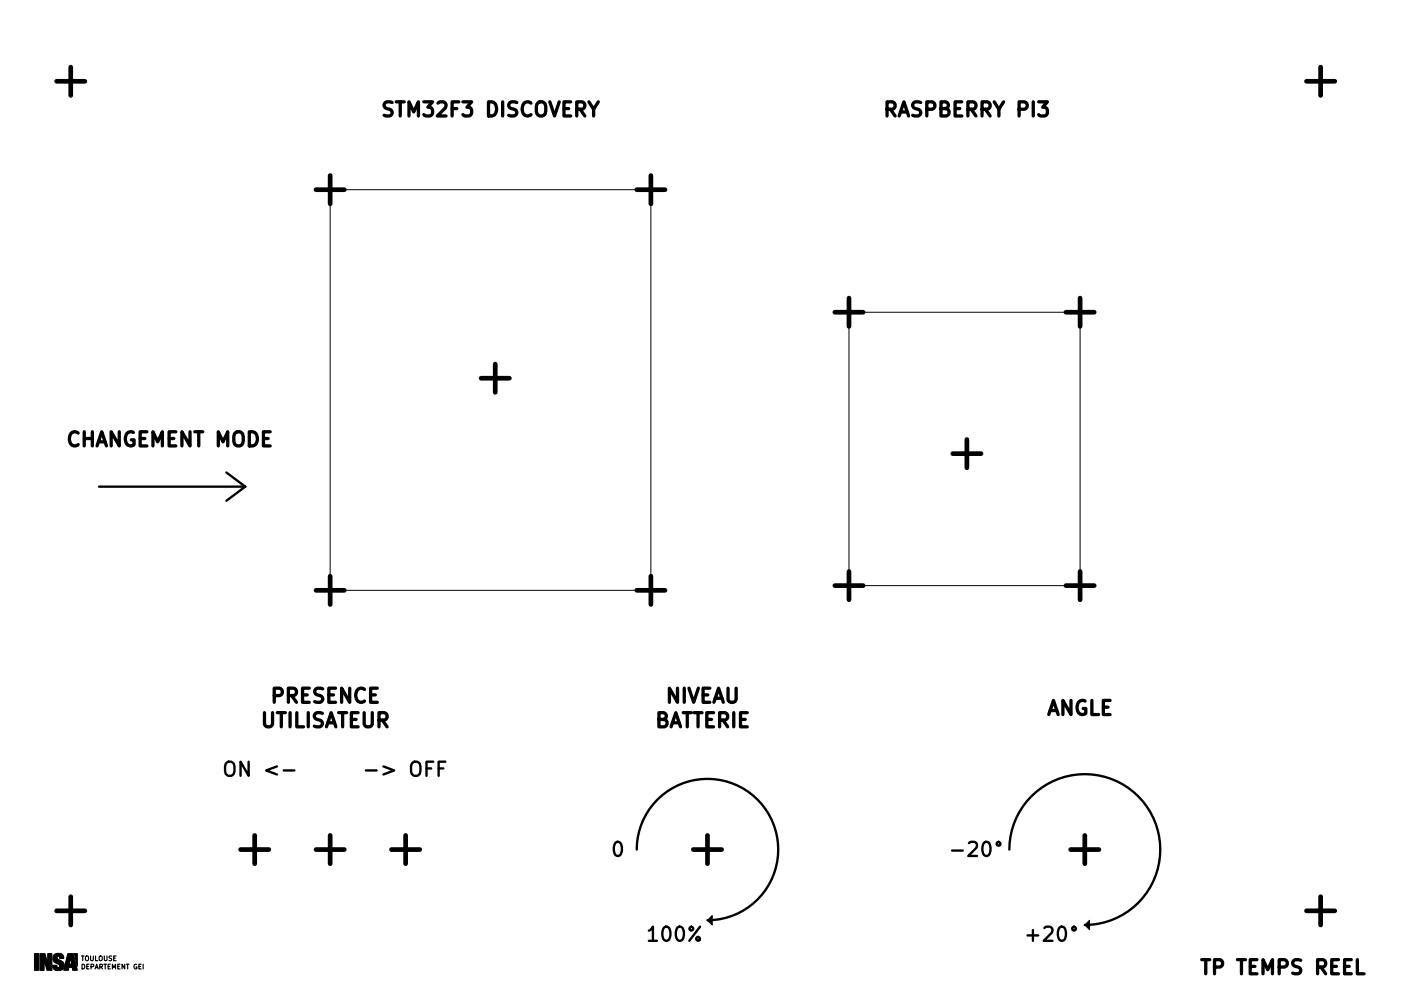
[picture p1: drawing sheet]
<svg xmlns="http://www.w3.org/2000/svg" width="297mm" height="210mm" viewBox="0 0 297 210" stroke-linecap="round" stroke-linejoin="round" font-family="sans-serif">
<defs><g id="words">
<g font-size="4.2">
<text x="81.9" y="24.7">STM32F3 DISCOVERY</text>
<text x="188.2" y="24.7">RASPBERRY PI3</text>
<text x="14.2" y="94.7">CHANGEMENT MODE</text>
<text x="57.5" y="149.1">PRESENCE</text>
<text x="141.1" y="149.1">NIVEAU</text>
<text x="55.2" y="154.3">UTILISATEUR</text>
<text x="138.6" y="154.3">BATTERIE</text>
<text x="221.7" y="151.7">ANGLE</text>
<text x="129.8" y="181.7">0</text>
<text x="203.1" y="181.7">-20°</text>
<text x="137.7" y="199.7">100%</text>
<text x="218.6" y="199.7">+20°</text>
<text x="255.4" y="206.7">TP TEMPS REEL</text>
</g>
<g font-size="1.4">
<text x="17" y="203.9">TOULOUSE</text>
<text x="17" y="205.6">DEPARTEMENT GEI</text>
</g>
</g></defs>
<g fill="none" stroke="#000" stroke-width="1">
<path d="M12 17.2h6M15 14.2v6M277 17.2h6M280 14.2v6M70 37.2v6M138 37.2v6M67 40.2h6M135 40.2h6M105 77.2v6M177 66.2h6M180 63.2v6M226 66.2h6"/>
<path d="M229 63.2v6M102 80.2h6M202 96.2h6M205 93.2v6M67 125.2h6M70 122.2v6M135 125.2h6M138 122.2v6M177 124.2h6M180 121.2v6M226 124.2h6M229 121.2v6"/>
<path d="M54 177.2v6M70 177.2v6M86 177.2v6M150 177.2v6M230 177.2v6M12 193.2h6M15 190.2v6M51 180.2h6M67 180.2h6M83 180.2h6M147 180.2h6M227 180.2h6"/>
<path d="M277 193.2h6M280 190.2v6"/>
</g>
<g fill="none" stroke="#000" stroke-width=".5">
<path d="M21 103.2h31M48 100.2l4 3M52 103.2l-4 3M47.9 162a1.01 1.01 0 0 1 1.1-.4 1.01 1.01 0 0 1 .7 1v1a1 1 0 0 1-1 1 1 1 0 0 1-1-1zM52.7 161.6v3l-1.7-3v3M58.7 162.6l-2.3 .9 2.3 .8M60.1 163.5h2.3M77.6 163.5h2.3M81.3 162.6l2.3 .9-2.3 .8M87.6 161.7a1 1 0 0 1 1 0 1 1 0 0 1 .5 .9v1a1 1 0 0 1-1 1 1 1 0 0 1-1-1v-1l.2-.6zM90.4 163h1M91.9 161.6h-1.5v3"/>
<path d="M93 163h1M94.4 161.6h-1.4v3M135 180.2a15 15 0 0 1 15-15 15 15 0 0 1 15 15 15 15 0 0 1-15 15M214 180.2a16 16 0 0 1 16-16 16 16 0 0 1 16 16 16 16 0 0 1-16 16"/>
<circle cx="211.7" cy="179" r=".42"/>
</g>
<path d="M151 194.2v2l-1-1zM231 195.2v2l-1-1zM7.3 202.3h1v3.6h-1zM8.5 202.3h1l.6 2.1v-2.1h.9v3.6h-1l-.6-2.2v2.2h-.9zM11.5 202.6a1.21 1.21 0 0 1 1.2-.3 1.21 1.21 0 0 1 .8 1.1h-.8a.32 .32 0 0 0-.2-.5 .32 .32 0 0 0-.4 .3 .32 .32 0 0 0 .2 .3 1.29 1.29 0 0 1 1.2 .9 1.29 1.29 0 0 1-.3 1.3l-.2 .1a1.24 1.24 0 0 1-1.8-1h.9a.33 .33 0 0 0 .1 .5 .33 .33 0 0 0 .5-.2 .33 .33 0 0 0-.3-.5 1.33 1.33 0 0 1-.9-2zM14.4 202.3h1.2l.8 3.6h-1l-.1-.7h-.7l-.1 .7h-1l.3-1.4h1.4l-.2-1.4-.3 1.4h-.9zM15.8 202.3h.6v2.7z" fill="#000" stroke="#000" stroke-width=".21"/>
<path d="M138 40.2v85M139 40.2h-69v85h69M180 66.2h49v58h-49z" fill="none" stroke="#000" stroke-width=".21"/>
<use href="#words"/>
</svg>
